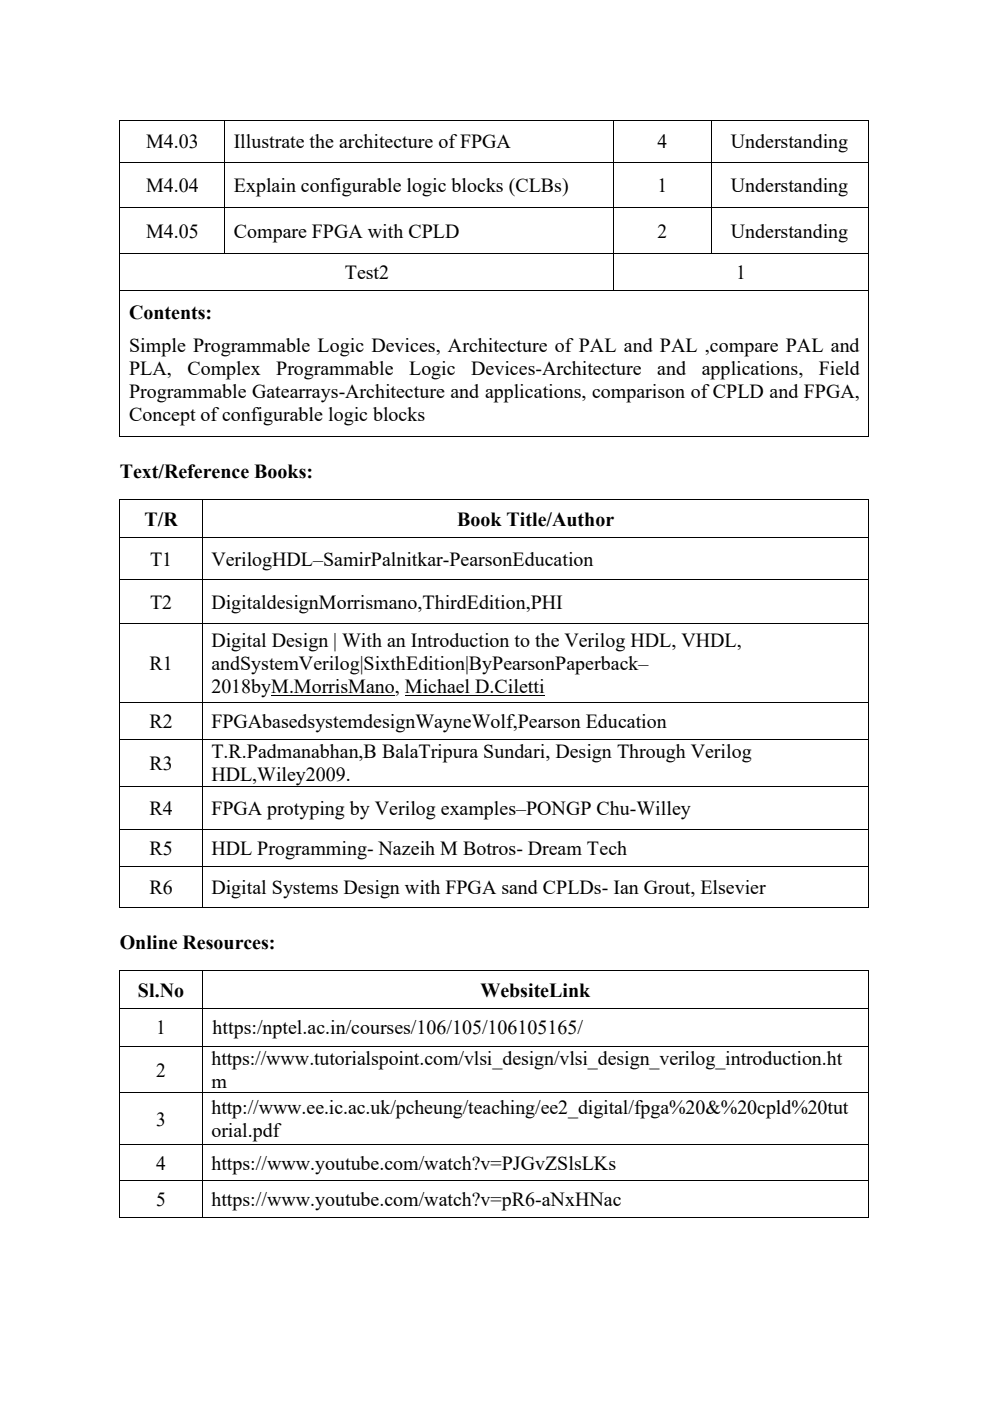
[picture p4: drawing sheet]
<svg xmlns="http://www.w3.org/2000/svg" width="210mm" height="297mm" viewBox="0 0 210 297" stroke-linecap="round" stroke-linejoin="round" font-family="sans-serif">
<defs><g id="words">
<g font-size="4.2">
<text x="31" y="31.5">M4.03</text>
<text x="49.6" y="31.5">Illustrate the architecture of FPGA</text>
<text x="139.5" y="31.5">4</text>
<text x="155" y="31.5">Understanding</text>
<text x="31" y="40.8">M4.04</text>
<text x="49.6" y="40.8">Explain configurable logic blocks (CLBs)</text>
<text x="139.5" y="40.8">1</text>
<text x="155" y="40.8">Understanding</text>
<text x="31" y="50.4">M4.05</text>
<text x="49.6" y="50.4">Compare FPGA with CPLD</text>
<text x="139.5" y="50.4">2</text>
<text x="155" y="50.4">Understanding</text>
<text x="73.2" y="59.1">Test2</text>
<text x="156.2" y="59.1">1</text>
<text x="27.4" y="67.7">Contents:</text>
<text x="27.4" y="74.7">Simple Programmable Logic Devices, Architecture of PAL and PAL ,compare PAL and</text>
<text x="27.4" y="79.6">PLA,</text>
<text x="39.8" y="79.6">Complex</text>
<text x="58.6" y="79.6">Programmable</text>
<text x="86.8" y="79.6">Logic</text>
<text x="99.9" y="79.6">Devices-Architecture</text>
<text x="139.4" y="79.6">and</text>
<text x="148.8" y="79.6">applications,</text>
<text x="173.7" y="79.6">Field</text>
<text x="27.4" y="84.5">Programmable Gatearrays-Architecture and applications, comparison of CPLD and FPGA,</text>
<text x="27.4" y="89.3">Concept of configurable logic blocks</text>
<text x="25.4" y="101.3">Text/Reference Books:</text>
<text x="30.6" y="111.4">T/R</text>
<text x="96.9" y="111.4">Book Title/Author</text>
<text x="31.8" y="119.9">T1</text>
<text x="44.8" y="119.9">VerilogHDL–SamirPalnitkar-PearsonEducation</text>
<text x="31.8" y="129.1">T2</text>
<text x="44.8" y="129.1">DigitaldesignMorrismano,ThirdEdition,PHI</text>
<text x="44.8" y="137.1">Digital Design | With an Introduction to the Verilog HDL, VHDL,</text>
<text x="31.7" y="142">R1</text>
<text x="44.8" y="142">andSystemVerilog|SixthEdition|ByPearsonPaperback–</text>
<text x="44.8" y="146.9">2018byM.MorrisMano, Michael D.Ciletti</text>
<text x="31.7" y="154.3">R2</text>
<text x="44.8" y="154.3">FPGAbasedsystemdesignWayneWolf,Pearson Education</text>
<text x="44.8" y="160.7">T.R.Padmanabhan,B BalaTripura Sundari, Design Through Verilog</text>
<text x="31.7" y="163.2">R3</text>
<text x="44.8" y="165.6">HDL,Wiley2009.</text>
<text x="31.7" y="172.8">R4</text>
<text x="44.8" y="172.8">FPGA protyping by Verilog examples–PONGP Chu-Willey</text>
<text x="31.7" y="181.3">R5</text>
<text x="44.8" y="181.3">HDL Programming- Nazeih M Botros- Dream Tech</text>
<text x="31.7" y="189.6">R6</text>
<text x="44.8" y="189.6">Digital Systems Design with FPGA sand CPLDs- Ian Grout, Elsevier</text>
<text x="25.4" y="201.3">Online Resources:</text>
<text x="29.3" y="211.3">Sl.No</text>
<text x="101.9" y="211.3">WebsiteLink</text>
<text x="33.1" y="219.3">1</text>
<text x="45.1" y="219.3">https:/nptel.ac.in/courses/106/105/106105165/</text>
<text x="44.8" y="225.8">https://www.tutorialspoint.com/vlsi_design/vlsi_design_verilog_introduction.ht</text>
<text x="33.1" y="228.3">2</text>
<text x="44.8" y="230.7">m</text>
<text x="33.1" y="238.7">3</text>
<text x="44.8" y="236.3">http://www.ee.ic.ac.uk/pcheung/teaching/ee2_digital/fpga%20&amp;%20cpld%20tut</text>
<text x="44.8" y="241.1">orial.pdf</text>
<text x="33.1" y="248">4</text>
<text x="44.8" y="248">https://www.youtube.com/watch?v=PJGvZSlsLKs</text>
<text x="33.1" y="255.6">5</text>
<text x="44.8" y="255.6">https://www.youtube.com/watch?v=pR6-aNxHNac</text>
</g>
</g></defs>
<g fill="#000">
<path d="M25.3 25.4h.2v.2h-.2zM25.3 34.5h.2v.1h-.2zM47.5 25.4h.2v.2h-.2zM47.5 34.5h.2v.1h-.2zM130.1 25.4h.2v.2h-.2zM130.1 34.5h.2v.1h-.2zM150.7 25.4h.2v.2h-.2zM150.7 34.5h.2v.1h-.2zM184.1 25.4h.1v.2h-.1zM184.1 34.5h.1v.1h-.1zM25.3 43.9h.2v.2h-.2zM25.3 53.6h.2v.2h-.2z"/>
<path d="M47.5 43.9h.2v.2h-.2zM47.5 53.6h.2v.2h-.2zM130.1 43.9h.2v.2h-.2zM130.1 53.6h.2v.2h-.2zM150.7 43.9h.2v.2h-.2zM150.7 53.6h.2v.2h-.2zM184.1 43.9h.1v.2h-.1zM184.1 53.6h.1v.2h-.1zM25.3 61.5h.2v.2h-.2zM130.1 61.5h.2v.2h-.2zM184.1 61.5h.1v.2h-.1zM25.3 92.4h.2v.1h-.2z"/>
<path d="M184.1 92.4h.1v.1h-.1zM25.3 105.8h.2v.2h-.2zM25.3 113.9h.2v.2h-.2zM42.8 105.8h.2v.2h-.2zM42.8 113.9h.2v.2h-.2zM184.1 105.8h.1v.2h-.1zM184.1 113.9h.1v.2h-.1zM25.3 122.9h.2v.1h-.2zM25.3 132.1h.2v.2h-.2zM42.8 122.9h.2v.1h-.2zM42.8 132.1h.2v.2h-.2zM184.1 122.9h.1v.1h-.1z"/>
<path d="M184.1 132.1h.1v.2h-.1zM25.3 148.8h.2v.1h-.2zM25.3 156.7h.2v.1h-.2zM42.8 148.8h.2v.1h-.2zM42.8 156.7h.2v.1h-.2zM184.1 148.8h.1v.1h-.1zM184.1 156.7h.1v.1h-.1zM25.3 166.6h.2v.2h-.2zM25.3 175.8h.2v.2h-.2zM42.8 166.6h.2v.2h-.2zM42.8 175.8h.2v.2h-.2zM184.1 166.6h.1v.2h-.1z"/>
<path d="M184.1 175.8h.1v.2h-.1zM25.3 183.7h.2v.2h-.2zM25.3 192.3h.2v.1h-.2zM42.8 183.7h.2v.2h-.2zM42.8 192.3h.2v.1h-.2zM184.1 183.7h.1v.2h-.1zM184.1 192.3h.1v.1h-.1zM25.3 205.7h.2v.2h-.2zM25.3 213.8h.2v.2h-.2zM42.8 205.7h.2v.2h-.2zM42.8 213.8h.2v.2h-.2zM184.1 205.7h.1v.2h-.1z"/>
<path d="M184.1 213.8h.1v.2h-.1zM25.3 221.7h.2v.2h-.2zM25.3 231.6h.2v.2h-.2zM42.8 221.7h.2v.2h-.2zM42.8 231.6h.2v.2h-.2zM184.1 221.7h.1v.2h-.1zM184.1 231.6h.1v.2h-.1zM25.3 242.6h.2v.2h-.2zM25.3 250.2h.2v.2h-.2zM25.3 258h.2v.1h-.2zM42.8 242.6h.2v.2h-.2zM42.8 250.2h.2v.2h-.2z"/>
<path d="M42.8 258h.2v.1h-.2zM184.1 242.6h.1v.2h-.1zM184.1 250.2h.1v.2h-.1zM184.1 258h.1v.1h-.1z"/>
</g>
<g fill="none" stroke="#000" stroke-width=".21">
<path d="M25.4 25.6v8.9M25.4 34.6v9.3M25.5 25.5h22M25.5 34.5h22M47.6 25.6v8.9M47.6 34.6v9.3M47.7 25.5h82.4M47.7 34.5h82.4M130.2 25.6v8.9M130.2 34.6v9.3M130.3 25.5h20.4M130.3 34.5h20.4"/>
<path d="M150.8 25.6v8.9M150.8 34.6v9.3M150.9 25.5h33.2M150.9 34.5h33.2M184.1 25.6v8.9M184.1 34.6v9.3M25.4 44.1v9.5M25.4 53.8v7.7M25.5 44h22M25.5 53.7h22M47.6 44.1v9.5M47.7 44h82.4"/>
<path d="M47.7 53.7h82.4M130.2 44.1v9.5M130.2 53.8v7.7M130.3 44h20.4M130.3 53.7h20.4M150.8 44.1v9.5M150.9 44h33.2M150.9 53.7h33.2M184.1 44.1v9.5M184.1 53.8v7.7M25.4 61.7v30.7M25.5 61.6h104.6"/>
<path d="M130.3 61.6h53.8M184.1 61.7v30.7M25.5 92.5h158.6M25.4 106v7.9M25.4 114.1v8.8M25.5 105.9h17.3M25.5 114h17.3M42.9 106v7.9M42.9 114.1v8.8M43 105.9h141.1M43 114h141.1M184.1 106v7.9"/>
<path d="M184.1 114.1v8.8M25.4 123v9.1M25.4 132.3v16.5M25.5 122.9h17.3M25.5 132.2h17.3M42.9 123v9.1M42.9 132.3v16.5M43 122.9h141.1M43 132.2h141.1M184.1 123v9.1M184.1 132.3v16.5M25.4 148.9v7.8"/>
<path d="M25.4 156.8v9.8M25.5 148.8h17.3M25.5 156.8h17.3M42.9 148.9v7.8M42.9 156.8v9.8M43 148.8h141.1M43 156.8h141.1M57.5 147.4h26.2M85.9 147.4h29.6M184.1 148.9v7.8M184.1 156.8v9.8M25.4 166.8v9"/>
<path d="M25.4 176v7.7M25.5 166.7h17.3M25.5 175.9h17.3M42.9 166.8v9M42.9 176v7.7M43 166.7h141.1M43 175.9h141.1M184.1 166.8v9M184.1 176v7.7M25.4 183.9v8.4M25.5 183.8h17.3M25.5 192.4h17.3"/>
<path d="M42.9 183.9v8.4M43 183.8h141.1M43 192.4h141.1M184.1 183.9v8.4M25.4 205.9v7.9M25.4 214v7.7M25.5 205.8h17.3M25.5 213.9h17.3M42.9 205.9v7.9M42.9 214v7.7M43 205.8h141.1M43 213.9h141.1"/>
<path d="M184.1 205.9v7.9M184.1 214v7.7M25.4 221.9v9.7M25.4 231.8v10.8M25.5 221.8h17.3M25.5 231.7h17.3M42.9 221.9v9.7M42.9 231.8v10.8M43 221.8h141.1M43 231.7h141.1M184.1 221.9v9.7M184.1 231.8v10.8"/>
<path d="M25.4 242.8v7.4M25.4 250.4v7.6M25.5 242.7h17.3M25.5 250.3h17.3M25.5 258.1h17.3M42.9 242.8v7.4M42.9 250.4v7.6M43 242.7h141.1M43 250.3h141.1M43 258.1h141.1M184.1 242.8v7.4M184.1 250.4v7.6"/>
</g>
<use href="#words"/>
</svg>
